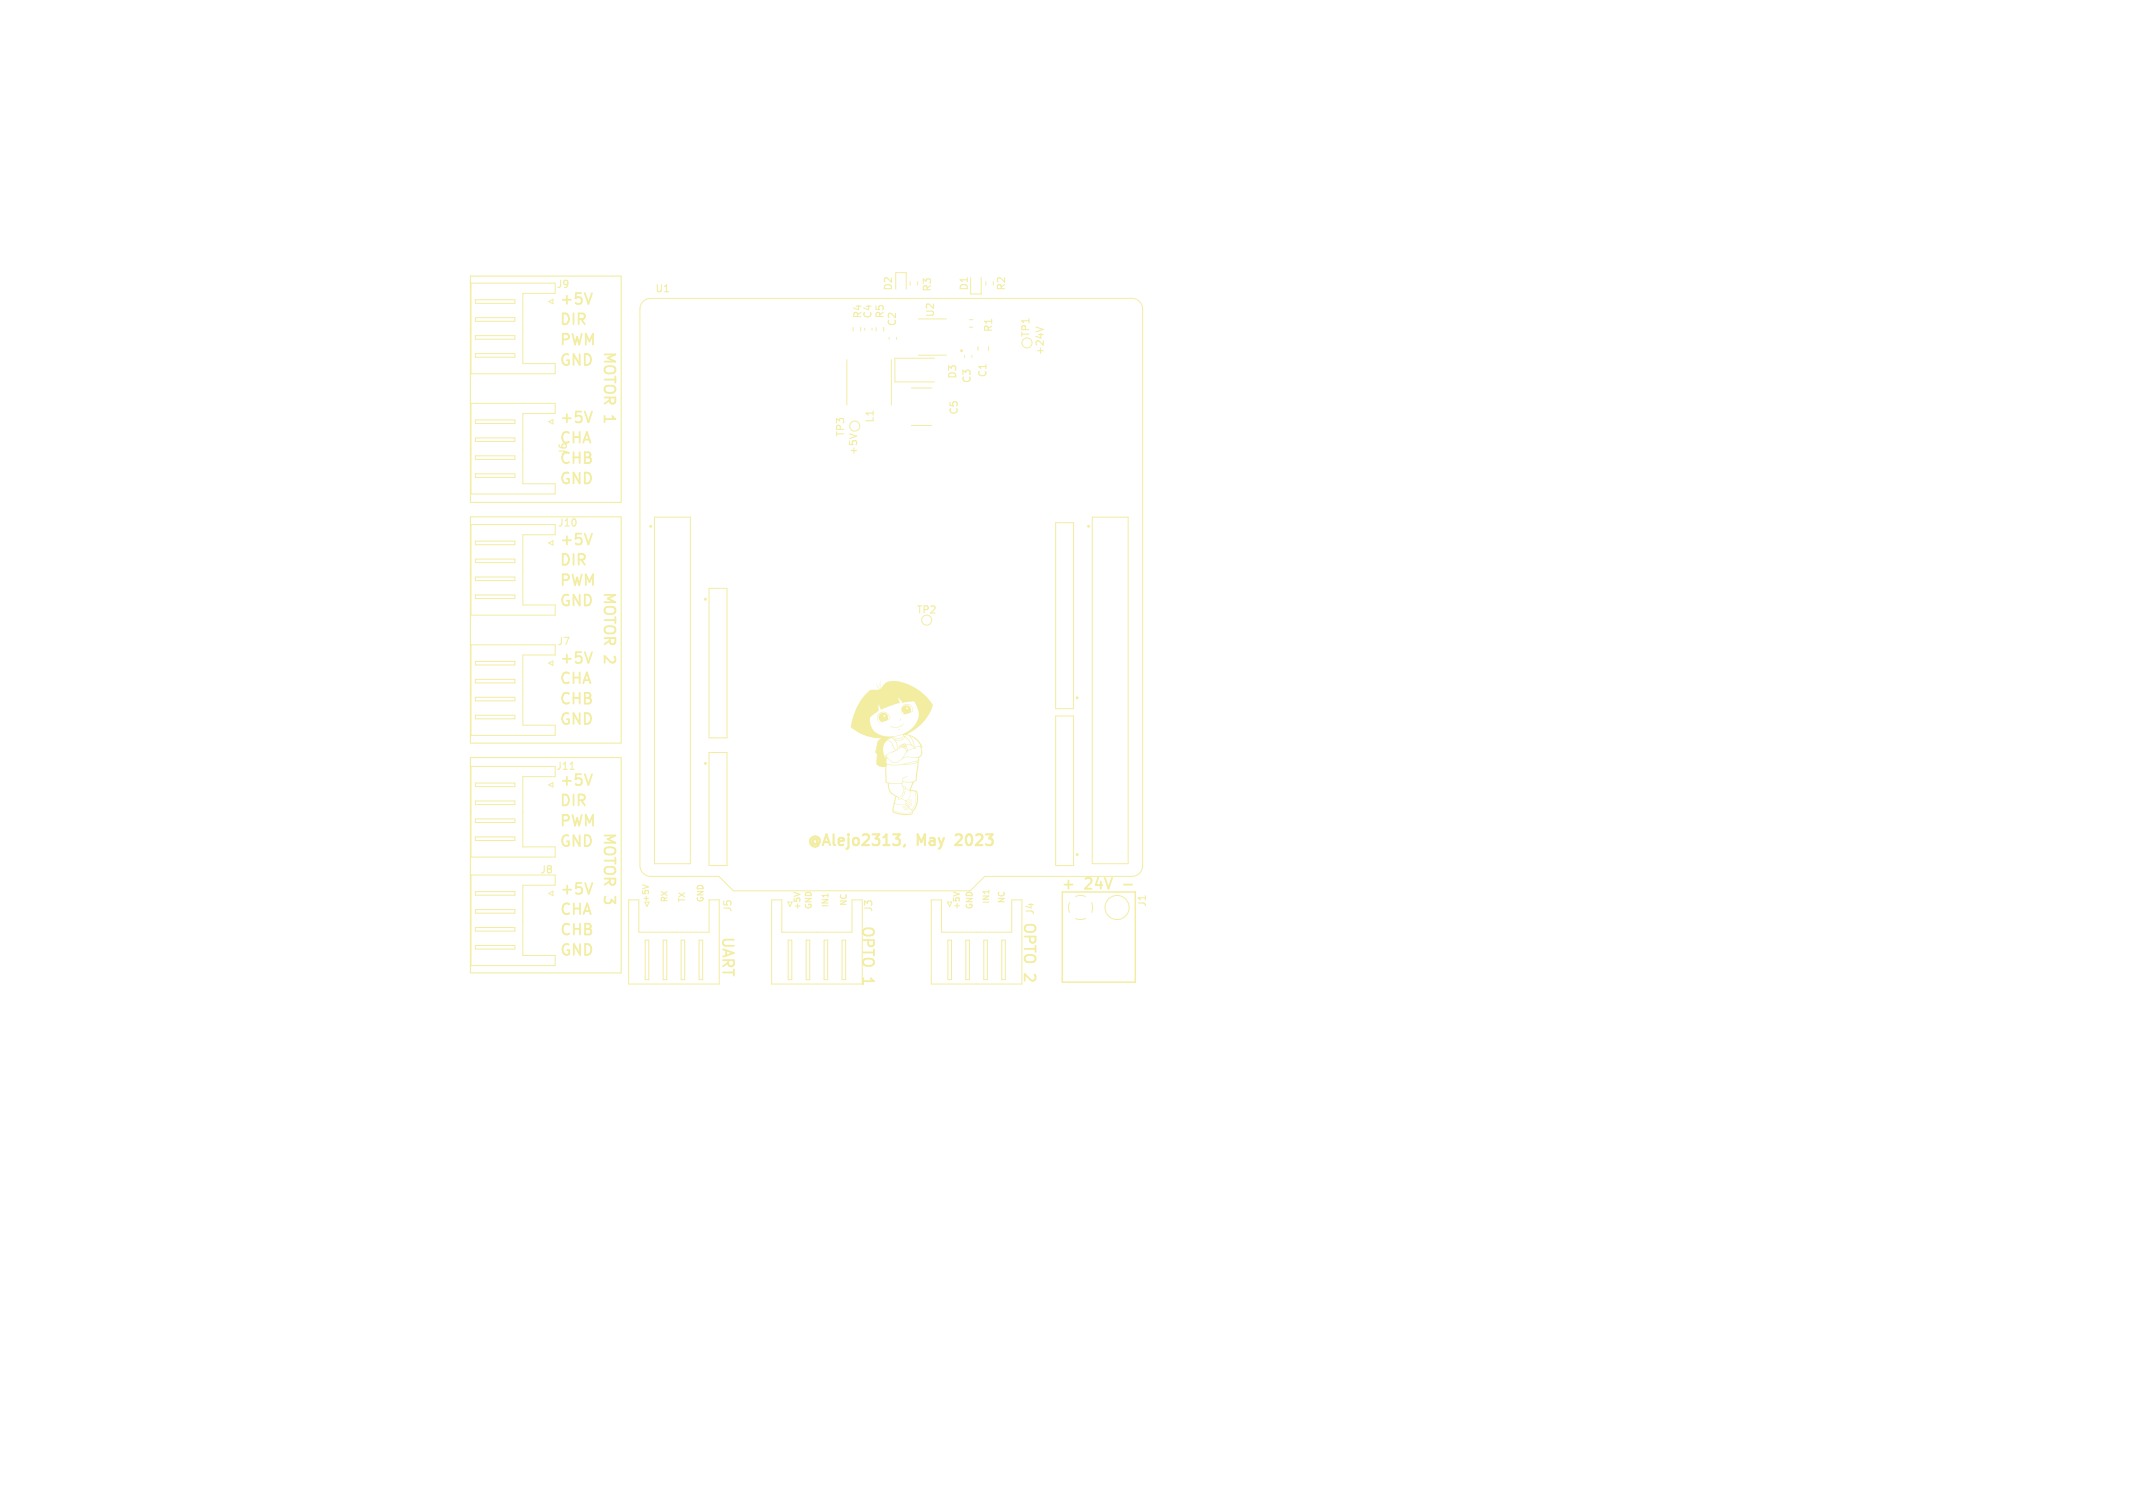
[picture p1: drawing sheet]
<svg xmlns="http://www.w3.org/2000/svg" width="297mm" height="210mm" viewBox="0 0 297 210" stroke-linecap="round" stroke-linejoin="round" font-family="sans-serif">
<defs><g id="words">
<g font-size="2.1" fill="#f2eda1">
<text x="78" y="42.5">+5V</text>
<text x="78" y="45.3">DIR</text>
<text x="78" y="51">GND</text>
<text x="78" y="48.2">PWM</text>
<text x="84" y="49" transform="rotate(90 84 49)">MOTOR 1</text>
<text x="78" y="59">+5V</text>
<text x="78" y="61.8">CHA</text>
<text x="78" y="64.7">CHB</text>
<text x="78" y="67.5">GND</text>
<text x="78" y="76">+5V</text>
<text x="78" y="81.7">PWM</text>
<text x="78" y="78.8">DIR</text>
<text x="84" y="82.5" transform="rotate(90 84 82.5)">MOTOR 2</text>
<text x="78" y="84.5">GND</text>
<text x="78" y="92.5">+5V</text>
<text x="78" y="95.3">CHA</text>
<text x="78" y="101">GND</text>
<text x="78" y="98.2">CHB</text>
<text x="78" y="109.5">+5V</text>
<text x="78" y="112.3">DIR</text>
<text x="78" y="115.2">PWM</text>
<text x="78" y="118">GND</text>
<text x="84" y="116" transform="rotate(90 84 116)">MOTOR 3</text>
<text x="112.3" y="118.1">@Alejo2313,</text>
<text x="127.7" y="118.1">May</text>
<text x="133.5" y="118.1">2023</text>
<text x="78" y="124.7">+5V</text>
<text x="147.8" y="123.9">+</text>
<text x="151.2" y="123.9">24V</text>
<text x="156.8" y="123.9">-</text>
<text x="78" y="130.3">CHB</text>
<text x="78" y="127.5">CHA</text>
<text x="100.5" y="130.5" transform="rotate(90 100.5 130.5)">UART</text>
<text x="120" y="129" transform="rotate(90 120 129)">OPTO 1</text>
<text x="142.5" y="128.5" transform="rotate(90 142.5 128.5)">OPTO 2</text>
<text x="78" y="133.2">GND</text>
</g>
<g font-size="1.4" fill="#f2eda1">
<text x="77.5" y="40.3">J9</text>
<text x="91.2" y="40.9">U1</text>
<text x="124.4" y="40.5" transform="rotate(-90 124.4 40.5)">D2</text>
<text x="129.8" y="40.7" transform="rotate(-90 129.8 40.7)">R3</text>
<text x="134.9" y="40.5" transform="rotate(-90 134.9 40.5)">D1</text>
<text x="140.1" y="40.5" transform="rotate(-90 140.1 40.5)">R2</text>
<text x="120.1" y="44.4" transform="rotate(-90 120.1 44.4)">R4</text>
<text x="121.5" y="44.4" transform="rotate(-90 121.5 44.4)">C4</text>
<text x="123.2" y="44.4" transform="rotate(-90 123.2 44.4)">R5</text>
<text x="124.9" y="45.5" transform="rotate(-90 124.9 45.5)">C2</text>
<text x="130.2" y="44.2" transform="rotate(-90 130.2 44.2)">U2</text>
<text x="138.3" y="46.3" transform="rotate(-90 138.3 46.3)">R1</text>
<text x="143.5" y="47" transform="rotate(-90 143.5 47)">TP1</text>
<text x="133.3" y="52.8" transform="rotate(-90 133.3 52.8)">D3</text>
<text x="135.3" y="53.4" transform="rotate(-90 135.3 53.4)">C3</text>
<text x="137.5" y="52.6" transform="rotate(-90 137.5 52.6)">C1</text>
<text x="145.5" y="49.5" transform="rotate(-90 145.5 49.5)">+24V</text>
<text x="121.8" y="58.9" transform="rotate(-90 121.8 58.9)">L1</text>
<text x="133.5" y="57.8" transform="rotate(-90 133.5 57.8)">C5</text>
<text x="79.1" y="63.4" transform="rotate(-90 79.1 63.4)">J6</text>
<text x="117.7" y="60.9" transform="rotate(-90 117.7 60.9)">TP3</text>
<text x="119.5" y="63.5" transform="rotate(-90 119.5 63.5)">+5V</text>
<text x="77.6" y="73.5">J10</text>
<text x="77.6" y="90">J7</text>
<text x="127.6" y="85.6">TP2</text>
<text x="77.4" y="107.4">J11</text>
<text x="75.2" y="121.8">J8</text>
<text x="102" y="127.1" transform="rotate(-90 102 127.1)">J5</text>
<text x="121.6" y="127.1" transform="rotate(-90 121.6 127.1)">J3</text>
<text x="144.1" y="127.5" transform="rotate(-90 144.1 127.5)">J4</text>
<text x="159.7" y="126.4" transform="rotate(-90 159.7 126.4)">J1</text>
</g>
<g font-size="1.1" fill="#f2eda1">
<text x="90.4" y="125.6" transform="rotate(-90 90.4 125.6)">+5V</text>
<text x="93" y="125.6" transform="rotate(-90 93 125.6)">RX</text>
<text x="95.4" y="125.6" transform="rotate(-90 95.4 125.6)">TX</text>
<text x="98" y="125.6" transform="rotate(-90 98 125.6)">GND</text>
<text x="137.8" y="125.8" transform="rotate(-90 137.8 125.8)">IN1</text>
<text x="139.9" y="125.8" transform="rotate(-90 139.9 125.8)">NC</text>
<text x="111.5" y="126.7" transform="rotate(-90 111.5 126.7)">+5V</text>
<text x="113" y="126.6" transform="rotate(-90 113 126.6)">GND</text>
<text x="115.4" y="126.3" transform="rotate(-90 115.4 126.3)">IN1</text>
<text x="117.9" y="126.1" transform="rotate(-90 117.9 126.1)">NC</text>
<text x="133.7" y="126.6" transform="rotate(-90 133.7 126.6)">+5V</text>
<text x="135.5" y="126.6" transform="rotate(-90 135.5 126.6)">GND</text>
</g>
</g></defs>
<path d="M65.5 38.4h21v31.6h-21zM144.3 45.5l1 .4M65.5 72h21v31.5h-21zM118.3 60.4l1 .3M65.5 105.5h21v30h-21zM79.4 107.1h.6" fill="none" stroke="#f2eda1" stroke-width=".15"/>
<path d="M126 117.6l-.1 .3" fill="none" stroke="#f2eda1" stroke-width=".3"/>
<g fill="none" stroke="#f2eda1" stroke-width=".14">
<path d="M135.2 38.7v2.2h1.4v-2.2M65.6 56.2h11.7v1.4h-4.5v9.8h4.5v1.4h-11.7zM66.2 58.5h5.5v.5h-5.5zM76.4 58.7l.6-.3v.6zM135 44.5h.5M135 45.6h.5M66.2 61h5.5v.5h-5.5zM66.2 63.5h5.5v.5h-5.5zM66.2 66h5.5v.5h-5.5z"/>
<circle cx="143" cy="47.8" r=".7"/>
</g>
<g fill="#f2eda1">
<path d="M125.1 101.6h.3z"/>
<path d="M125.4 100v.3l-.2 .1z"/>
<path d="M124.1 101.1h.1a1.33 1.33 0 0 0 1.7-.4 1.65 1.65 0 0 1-1.8 .6z"/>
<path d="M126.4 111.6l.5-.3a.48 .48 0 0 1-.4 .6l-.2-.1 .2 .1 .4-.4a.38 .38 0 0 0-.5 .2z"/>
<path d="M122.4 99.4a.92 .92 0 0 1 1-.2 .92 .92 0 0 1 .5 .9l-1 .4a.48 .48 0 0 1-.6 0 .48 .48 0 0 1-.1-.5v.1a.32 .32 0 0 0 .1 .4 .32 .32 0 0 0 .4 0 .64 .64 0 0 1-.3-.9h.6a.14 .14 0 0 0 .2 .2 .14 .14 0 0 0 0-.2 .14 .14 0 0 0-.2 0h-.6a.67 .67 0 0 1 .9-.3 .67 .67 0 0 1 .3 .9l.2-.1a.82 .82 0 0 0-.7-.9 .82 .82 0 0 0-.9 .8 .51 .51 0 0 1 .2-.6z"/>
<path d="M125.7 98.3a.78 .78 0 0 1 1-.2 .78 .78 0 0 1 .3 1l-.7 .3-.5 .1a.39 .39 0 0 1-.3-.6 .32 .32 0 0 0 .1 .4 .32 .32 0 0 0 .3 .1l-.2-.2-.1-.5-.1 .2v-.2h.1l-.1-.1h.7a.14 .14 0 0 0 .2 .2 .15 .15 0 0 0 0-.3 .14 .14 0 0 0-.2 .1h-.7a.71 .71 0 0 1 .8-.4 .71 .71 0 0 1 .6 .6l-.1 .4 .1-.1a.59 .59 0 0 0 .1-.7 .59 .59 0 0 0-.6-.3 1.02 1.02 0 0 0-.9 .5z"/>
<path d="M120.6 96.6l.6-.5 1.3-.1-.5-.8 .5 .8v-.8l.1-.5v.9v.3h.1a1.87 1.87 0 0 1 2.3-1 6.7 6.7 0 0 1 4.9 3.4 6.8 6.8 0 0 1-3.4 3.8l-.2 .2a2.64 2.64 0 0 1 2.1 1.8v.1a1.07 1.07 0 0 1-.4 1.3l-.4 3a.39 .39 0 0 1-.4 .4l-.4 1.1a.8 .8 0 0 1 .8 .2 .8 .8 0 0 1 .2 .8 2.78 2.78 0 0 1-.7 2.1 .38 .38 0 0 1-.6 .4 3.6 3.6 0 0 1-2.2-.5l-.1-.1h.2a3 3 0 0 0 1.7 .5l.7-.1 .2-.1a3.7 3.7 0 0 1-2.6-.3h-.2l.1-.1h.1a3.1 3.1 0 0 0 2.5 .3h.1l-.2-.3 .2 .1a2.39 2.39 0 0 0 .5-2.7v.5a2.37 2.37 0 0 1-.6 2.1 .93 .93 0 0 0-.9 0l-.1-.1 .1 .1 .7-.2-.2-.1-.6 .2 .6-.3-.7 .2-.1-.2 .1 .1 .6-.2a.44 .44 0 0 0 .6-.3l-.1-.1a1.13 1.13 0 0 1-1 .4l-.2 .1 .5-.2-.1-.2-.1 .1a1.93 1.93 0 0 1-1.4-.2l-.2 .9h-.1l.2-1h.1a1.73 1.73 0 0 0 1.5 .2l.2 .1-.1-.5-.1 .4h-.1l.1-.5h.1l.2 .7 .4-.3a.14 .14 0 0 1 .2 .1 .14 .14 0 0 1-.1 .2 .26 .26 0 0 0-.2 .3 .26 .26 0 0 0 .2 .2 2.29 2.29 0 0 0 .4-2.5h-.5a1.41 1.41 0 0 1-.7 1.3l-.7-.3h.2a.63 .63 0 0 0 .7 .2 .63 .63 0 0 0 .4-.6 .64 .64 0 0 0-.5-.9l-.2-.1 .1 .4-.2 .2a.43 .43 0 0 1-.2 .5l-.1 .3-.6 .1 .4-.1a.25 .25 0 0 0 .3-.4 .26 .26 0 0 0 .1-.4l.1-.1a.2 .2 0 0 0 .1-.2 .2 .2 0 0 0-.1-.2l.1-.2v-.1h-.1v.2a1.36 1.36 0 0 1-.8 1.4h-.1a.16 .16 0 0 0 0-.2 .16 .16 0 0 0-.2 .2l-.1 .2a.32 .32 0 0 1-.2 .4l.1-.7a.17 .17 0 0 0 .1-.2 .17 .17 0 0 0-.2-.1 1.67 1.67 0 0 1-.9-1.6h.2a1.88 1.88 0 0 0 1.5 1.8 1.45 1.45 0 0 0 .5-1.4l-.2-.1-.1-.3h.1a.27 .27 0 0 0 .1 .3 .27 .27 0 0 0 .3 0l.1 .2 .5 .3 .4-1-1.2-.1-.2 .3h-.7h-1.3v-.1l-.3-.1v-1.6h.1v1.2a.27 .27 0 0 0 .1 .4 .27 .27 0 0 0 .3 0 2.66 2.66 0 0 0 1.9-.1v-.1a.53 .53 0 0 1 .1-.6 .53 .53 0 0 1 .6-.1 .55 .55 0 0 0-.7 .6 .27 .27 0 0 0 .5 .2h.5l.8-.2 .3-2.5-.9 .2-1.1 .1a5.4 5.4 0 0 1-2.3 0l-.1 .9h-.1v-.6a1.19 1.19 0 0 1-1.3-.5v-.1l1.4 .1a.78 .78 0 0 0 .8 .2l2.1-.1a1.93 1.93 0 0 0 1.5-.4l-2.1 .4 2.2-.5-.1-.4-.5 .1a1.95 1.95 0 0 0-1.9 .3 1.18 1.18 0 0 1-1.9-.4l-.1 .7h-1.4l.1-.8h1.4l-.1-.2-.2 .2h-1.1a.43 .43 0 0 0-.2-.6l.1-.5h1l.1 1 .2-.1h.2a1.19 1.19 0 0 0 1 .9 1.19 1.19 0 0 0 1.2-.6l.6-.2a1.96 1.96 0 0 0 1.9-.1 1.29 1.29 0 0 0-.1-1.2l.2 .1-.2-.1-.7 .1 .2 .1-1.1 .3v.2l-.3 .1-.4 .7h-.1l.4-.6 .1-.3 .1 .1 .1-.1-.1-.1-.1 .1-.1-.2 .2 .1v-.2l-.2 .1-.4-.3 .4 .1h.1v-.1h-.5a.69 .69 0 0 0-.8 .3l-.7 .5 .2-.2-1.1 .5 .6-.4 .7-.3-.5-.8h.1a.6 .6 0 0 0-.6-.5 .6 .6 0 0 0-.6 .6v.5h-1l.3-1.2h1.1a.88 .88 0 0 1 1 .9l.3 .5 .1-.1a1.2 1.2 0 0 0-.3-1.3 .58 .58 0 0 1 .4 .5l.1 .7 .2-.1-.1-.2 .2 .1h.6l.1-.1-.6 .1-.1-.2-.2 .1 .1-.1 .5 .1v-.1l-.2 .1v-.1h.7l-.1-.1-.2 .1h.1l-.1-.1-.2 .1-.3-.1-.2 .1 .2-.2 .3 .1v-.1h.4l.1 .3a.32 .32 0 0 0 .2 .4 .32 .32 0 0 0 .4-.1l.5-.1a1.29 1.29 0 0 0-1.3-.5v-.1l-.6 .1 .6-.2 .9 .2-.5-.7-.4-.4a.92 .92 0 0 1-1.1 .5h-.4a.61 .61 0 0 0-.9-.1l-.2 .1h-1.1l.4-.3-1.3-.1h2.8a1.2 1.2 0 0 0 1.7 0l-.1-.2a.58 .58 0 0 1-.7 .4l-.9-.2-3.1-.1 3.3 .1a1.06 1.06 0 0 0 1.4-.2v-.2l.7 .7 .5 .8 .2 .1v-.1a2.31 2.31 0 0 0-.6-1.3h.2l.3 .7 .2 .8 .9-.1a2.7 2.7 0 0 0-1.7-1.5l-.2-.1v.2l-.6-.2-1.4 .3h-3.4a4.6 4.6 0 0 1-2.4-1.4l.1-.9h2.5a2.32 2.32 0 0 0 2.6 2.3 3.9 3.9 0 0 0 4.2-3 3.7 3.7 0 0 0-.6-1.9l-1.7 .2-.6-.8 .3 .8-2.5 .9a.87 .87 0 0 1-.4-.8l-.1 .4a.61 .61 0 0 1-.4 .9l-.7 .6-.1 .4h-2.5l.9-2.1 .5-.8z"/>
</g>
<g fill="none" stroke="#f2eda1" stroke-width=".14">
<path d="M65.6 39.4h11.7v1.5h-4.5v9.7h4.5v1.5h-11.7zM126.7 39.2v.5M127.8 39.2v.5M137.3 39.2v.5M138.3 39.2v.5M66.2 41.7h5.5v.5h-5.5zM66.2 44.2h5.5v.5h-5.5zM66.2 46.7h5.5v.5h-5.5zM66.2 49.2h5.5v.5h-5.5zM76.4 42l.6-.3v.6zM89.6 41.9l.4-.2 .6-.1h67a1.5 1.5 0 0 1 1.5 1.5v77.5a1.5 1.5 0 0 1-1.5 1.5h-20.5l-2 2h-33l-2-2h-9.5a1.5 1.5 0 0 1-1.5-1.5v-77.5l.2-.8zM117.9 50.1v6.3"/>
<path d="M118.8 45.6v.5M119.8 45.6v.5M120.4 45.7v.3M121.4 45.7v.3M122 45.6v.5M123 45.6v.5M123.8 47v.3M124.1 50.1v6.3M124.7 40.3v-2.3h1.5v2.3M124.8 47v.3M126.9 54h2.8M126.9 59.3h2.8"/>
<path d="M127.9 49.5h3.9M127.9 44.4h3.9M130.1 49.9h-5.5v3.3h5.5M134.3 49.5v.3M135.3 49.5v.3M136.2 48.3v.5M137.7 48.3v.5M65.6 73h11.7v1.5h-4.5v9.7h4.5v1.5h-11.7zM66.2 75.4h5.5v.5h-5.5zM66.2 77.9h5.5v.5h-5.5zM76.4 75.6l.6-.3v.6zM91.1 72h5v48.3h-5z"/>
<path d="M147 72.8h2.5v25.9h-2.5zM152.1 72h5v48.3h-5zM65.6 89.8h11.7v1.4h-4.5v9.8h4.5v1.4h-11.7zM66.2 80.4h5.5v.5h-5.5zM66.2 82.9h5.5v.5h-5.5zM66.2 92.1h5.5v.5h-5.5zM66.2 94.6h5.5v.5h-5.5zM66.2 97.1h5.5v.5h-5.5zM66.2 99.6h5.5v.5h-5.5zM76.4 92.4l.6-.3v.6zM98.7 81.9h2.5v20.9h-2.5zM147 99.7h2.5v20.8h-2.5z"/>
<path d="M65.6 106.7h11.7v1.5h-4.5v9.7h4.5v1.5h-11.7zM66.2 109h5.5v.5h-5.5zM66.2 111.5h5.5v.5h-5.5zM66.2 114h5.5v.5h-5.5zM66.2 116.5h5.5v.5h-5.5zM76.4 109.3l.6-.3v.6zM98.7 104.8h2.5v15.7h-2.5zM65.6 121.9h11.7v1.4h-4.5v9.8h4.5v1.4h-11.7zM66.2 124.2h5.5v.5h-5.5zM66.2 126.7h5.5v.5h-5.5zM66.2 129.2h5.5v.5h-5.5zM66.2 131.7h5.5v.5h-5.5z"/>
<path d="M76.4 124.4l.6-.3v.6zM87.5 125.3h1.5v4.5h9.7v-4.5h1.5v11.7h-12.7zM89.8 125.6l.3 .6 .3-.6M89.8 130.9h.5v5.5h-.5zM92.3 130.9h.5v5.5h-.5zM94.8 130.9h.5v5.5h-.5zM97.3 130.9h.5v5.5h-.5zM107.4 125.3h1.5v4.5h9.7v-4.5h1.5v11.7h-12.7zM109.7 125.6h.6l-.3 .6zM109.8 130.9h.4v5.5h-.4zM112.2 130.9h.6v5.5h-.6zM114.8 130.9h.4v5.5h-.4z"/>
<path d="M117.2 130.9h.6v5.5h-.6zM129.7 125.3h1.4v4.5h9.8v-4.5h1.4v11.7h-12.6zM131.9 125.6h.6l-.3 .6zM132 130.9h.5v5.5h-.5zM134.5 130.9h.5v5.5h-.5zM137 130.9h.5v5.5h-.5zM139.5 130.9h.5v5.5h-.5zM148.9 125.7l-.1 .6 .1 .8M149.8 127.9l.7 .2M149.8 124.8l.7-.1 .6 .1M151.1 127.9l-.6 .2M152 125.7l.1 .8-.1 .6"/>
<circle cx="119" cy="59.3" r=".7"/>
<circle cx="129" cy="86.4" r=".7"/>
<circle cx="155.5" cy="126.4" r="1.68"/>
</g>
<g fill="none" stroke="#f2eda1" stroke-width=".2">
<path d="M147.9 124.2h10.2v12.6h-10.2z"/>
<circle cx="133.9" cy="48.8" r=".1"/>
<circle cx="90.6" cy="73.3" r=".1"/>
<circle cx="151.6" cy="73.3" r=".1"/>
<circle cx="98.2" cy="83.5" r=".1"/>
<circle cx="150" cy="97.2" r=".1"/>
<circle cx="98.2" cy="106.3" r=".1"/>
<circle cx="150" cy="119" r=".1"/>
</g>
<use href="#words"/>
</svg>
